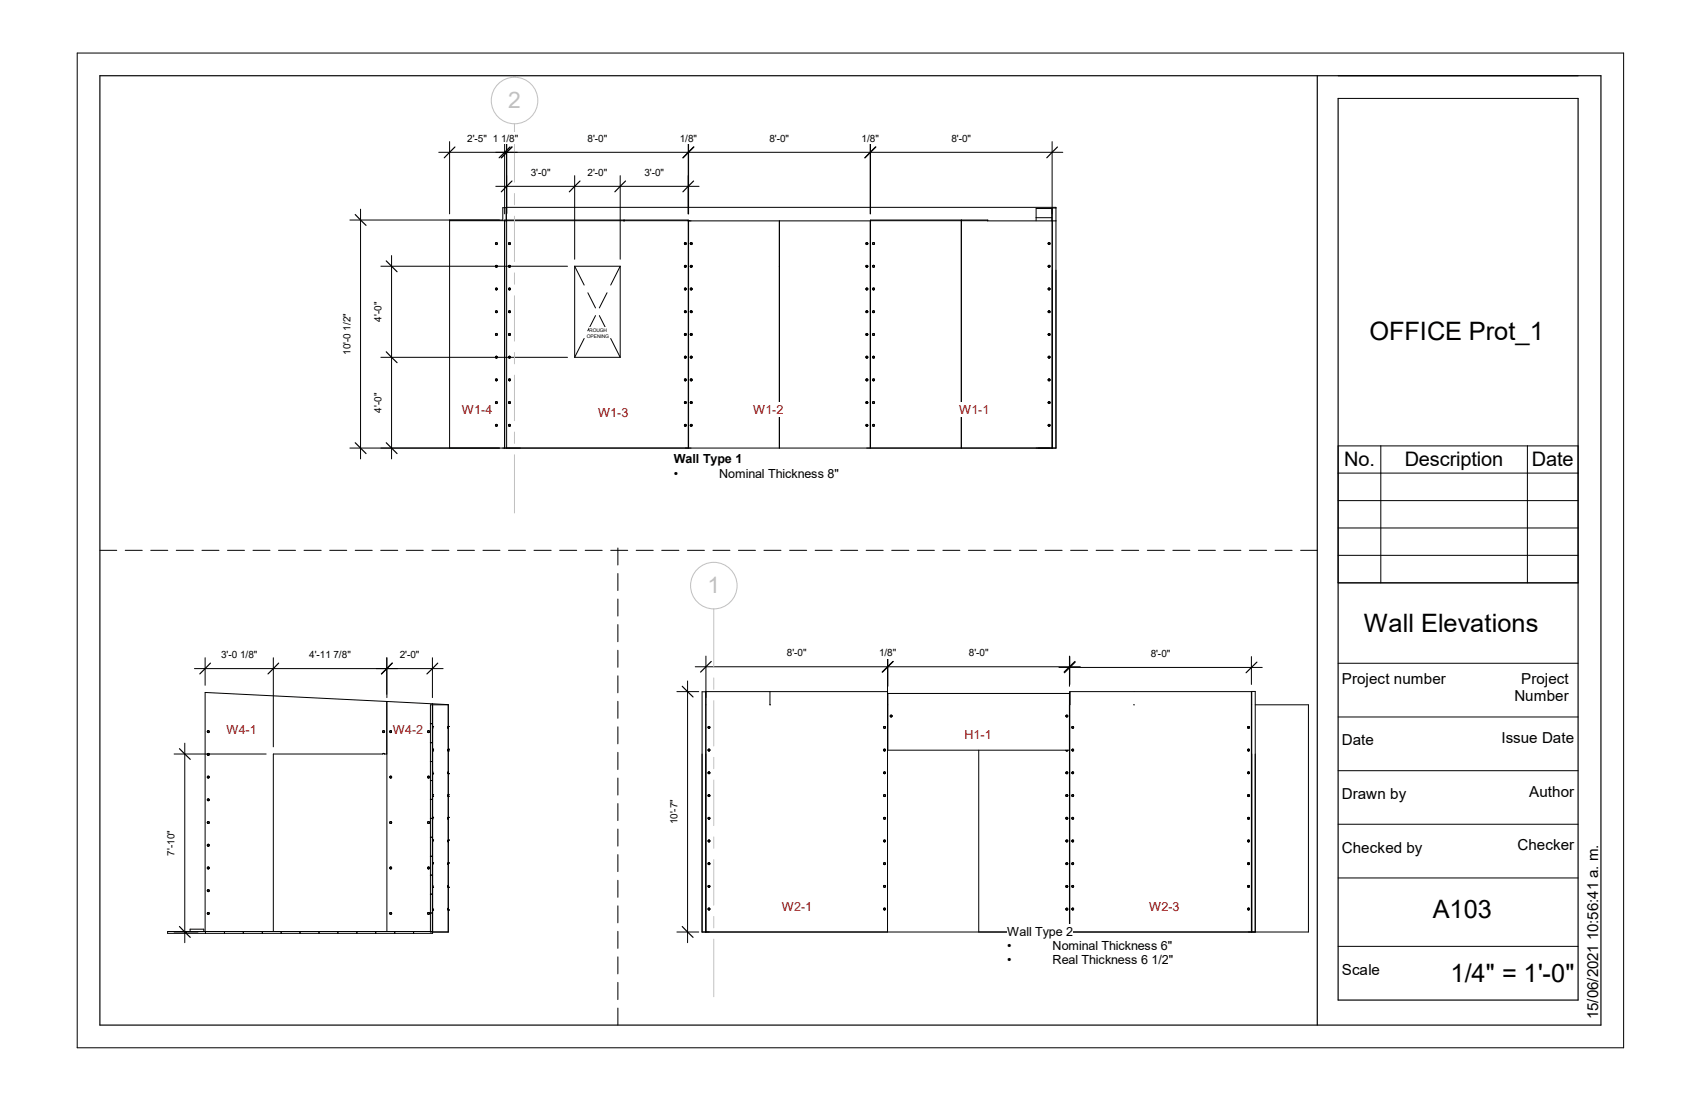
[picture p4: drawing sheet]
<svg xmlns="http://www.w3.org/2000/svg" width="432mm" height="279mm" viewBox="0 0 432 279" stroke-linecap="round" stroke-linejoin="round" font-family="sans-serif">
<defs><g id="words">
<g font-size="6.4">
<text x="347.6" y="86.3">OFFICE Prot_1</text>
<text x="346.2" y="160.4">Wall Elevations</text>
<text x="363.7" y="232.8">A103</text>
<text x="368.2" y="249.1">1/4&quot; = 1'-0&quot;</text>
</g>
<g font-size="5.8" fill="#c0c0c0">
<text x="129" y="27.5">2</text>
<text x="179.6" y="150.6">1</text>
</g>
<g font-size="5.1">
<text x="341.2" y="118.2">No.</text>
<text x="356.6" y="118.2">Description</text>
<text x="388.9" y="118.2">Date</text>
</g>
<g font-size="3.8">
<text x="340.7" y="173.7">Project number</text>
<text x="386.2" y="173.5">Project</text>
<text x="384.4" y="177.8">Number</text>
<text x="340.7" y="189.1">Date</text>
<text x="381.1" y="188.6">Issue Date</text>
<text x="340.7" y="202.7">Drawn by</text>
<text x="388.2" y="202.2">Author</text>
<text x="385.2" y="215.8">Checker</text>
<text x="340.7" y="216.4">Checked by</text>
<text x="340.7" y="247.4">Scale</text>
<text x="405.7" y="258.7" transform="rotate(-90 405.7 258.7)">15/06/2021 10:56:41 a. m.</text>
</g>
<g font-size="3.2" fill="#f00">
<text x="117.3" y="105">W1</text>
<text x="122.1" y="105">-</text>
<text x="123.2" y="105">4</text>
<text x="151.8" y="105.7">W1-3</text>
<text x="191.2" y="105">W1</text>
<text x="196" y="105">-</text>
<text x="197.1" y="105">2</text>
<text x="243.5" y="105">W1</text>
<text x="248.3" y="105">-</text>
<text x="249.4" y="105">1</text>
<text x="57.5" y="186.4">W4-</text>
<text x="63.4" y="186.4">1</text>
<text x="99.7" y="186.4">W4-2</text>
<text x="244.9" y="187.5">H1-1</text>
<text x="198.5" y="231.3">W2-1</text>
<text x="291.7" y="231.3">W2-3</text>
</g>
<g font-size="3.2">
<text x="171.1" y="117.6">Wall Type 1</text>
<text x="171.1" y="121.2">•</text>
<text x="182.6" y="121.2">Nominal Thickness 8&quot;</text>
<text x="255.7" y="237.5">Wall Type 2</text>
<text x="255.7" y="241.1">•</text>
<text x="255.7" y="244.7">•</text>
<text x="267.2" y="241.1">Nominal Thickness 6&quot;</text>
<text x="267.2" y="244.7">Real Thickness 6 1/2&quot;</text>
</g>
<g font-size="2.5">
<text x="118.6" y="36">2'-5&quot;</text>
<text x="125.1" y="36">1 1/8&quot;</text>
<text x="149.1" y="36">8'-0&quot;</text>
<text x="172.5" y="36">1/8&quot;</text>
<text x="195.3" y="36">8'-0&quot;</text>
<text x="218.7" y="36">1/8&quot;</text>
<text x="241.5" y="36">8'-0&quot;</text>
<text x="134.7" y="44.6">3'-0&quot;</text>
<text x="149.1" y="44.6">2'-0&quot;</text>
<text x="163.6" y="44.6">3'-0&quot;</text>
<text x="96.8" y="81.6" transform="rotate(-90 96.8 81.6)">4'-0&quot;</text>
<text x="88.9" y="90" transform="rotate(-90 88.9 90)">10'-0 1/2&quot;</text>
<text x="96.8" y="104.7" transform="rotate(-90 96.8 104.7)">4'-0&quot;</text>
<text x="56.1" y="167">3'-0 1/8&quot;</text>
<text x="78.5" y="167">4'-11 7/8&quot;</text>
<text x="101.5" y="167">2'-0&quot;</text>
<text x="199.8" y="166.5">8'-0&quot;</text>
<text x="223.1" y="166.5">1/8&quot;</text>
<text x="246" y="166.5">8'-0&quot;</text>
<text x="292.1" y="166.7">8'-0&quot;</text>
<text x="172" y="209.2" transform="rotate(-90 172 209.2)">10'-7&quot;</text>
<text x="44.3" y="217.1" transform="rotate(-90 44.3 217.1)">7'-10&quot;</text>
</g>
<g font-size="1.3">
<text x="148.9" y="85.7">OPENING</text>
<text x="149.5" y="84.3">ROUGH</text>
</g>
</g></defs>
<g fill="none" stroke="#000" stroke-width=".25">
<path d="M125.9 38.7h143.9M128.6 35.9v18.4M174.7 35.9v18.4M174.8 35.9v18.4M220.9 35.9v18.4M221 35.9v18.4M267.1 35.9v18.4M114.1 56h106.8v57.7M128.5 52.7h-.9v3.1h-13.5v57.9h154v-61.1h-139.6v3.4M128.5 55.8h-.4v57.9M158.4 56v-.2h-29.8v57.9M158.5 56v-.2h16.2v57.9"/>
<path d="M174.7 56h.1M174.8 56v57.7M197.8 56v57.7M197.9 56v57.7M221 56h47.1M244 55.8v57.9M244.1 55.8v57.9M250.7 56v-.2h-29.7v57.9M263 56v-3.1h4v3.1M263 55.2h4M267.1 56v57.7M268.1 52.8h-1v60.9"/>
<path d="M125.8 79l.1-.1 .3 .1v.3h-.3zM125.8 67.4h.4v.3l-.3 .1zM125.9 73.2h.3v.3l-.3 .1-.1-.2zM125.9 61.6h.1M125.9 61.6l-.1 .3 .1 .2 .3-.1-.1-.4M125.9 61.6h.2M126.1 61.6h.1M126.1 78.9h.1M126.1 73.5v.1M126.2 73.2v.1M126.2 79h.1M126.2 61.9h.1"/>
<path d="M126.2 67.6v.1M126.2 73.4h.1M126.2 79.2h.1M129.1 67.7h.1M129.2 67.7v.1M129.2 67.4l.4 .1-.2 .3h-.2M129.2 61.6h.1M129.2 61.6l-.1 .1 .1 .3M129.2 67.4l-.1 .3M129.2 78.9l-.1 .1 .1 .3M129.2 73.5l.1 .1M129.2 61.6v.4"/>
<path d="M129.2 67.4v.4M129.2 73.1v.5M129.2 78.9v.4M129.3 78.9l.3 .3-.4 .1M129.3 73.1l.3 .2-.3 .3M129.3 73.1l-.2 .1 .1 .3M129.3 61.6l.3 .3-.4 .1M129.3 78.9h-.1M145.9 67.6v23.1M145.9 67.6h11.5M145.9 67.6l2.4 4.7M149.2 74.3l2 3.8"/>
<path d="M154.1 74.3l-2 3.8M157.4 67.6v23.1M157.4 67.6l-2.4 4.7M173.7 61.9h.1M173.7 67.6l.1 .1M173.7 73.4h.1M173.7 79.2h.1M173.8 67.7l.2 .1M173.8 73.2l-.1 .1M173.8 79h-.1M173.9 61.6h.1M173.9 61.6l-.1 .4 .2 .1"/>
<path d="M173.9 73.5v.1M173.9 78.9h.1M173.9 73.6h.1M173.9 61.6l.3 .2-.2 .3M174 61.6v.5M174 67.4v.4M174 73.1v.5M174 78.9v.4M174 78.9l.2 .1-.1 .3h-.3l.1-.4M174 73.1l-.2 .1 .1 .3M174 73.1l.2 .2-.2 .3M174.2 67.7v-.3h-.3l-.1 .3"/>
<path d="M174.2 67.7h.1M174.2 67.7l-.2 .1M175.3 61.6h.2a.24 .24 0 0 1 .2 .3 .24 .24 0 0 1-.3 .2l-.2-.2zM175.4 78.9l.3 .1M175.4 78.9l-.2 .1 .1 .3h.3l.1-.3M175.4 73.1l.2 .1 .1 .2M175.4 73.1l-.2 .2 .2 .3M175.4 67.6h.3M175.4 61.6v.5M175.4 67.4v.4M175.4 73.1v.5M175.4 78.9v.4"/>
<path d="M175.7 73.4l-.3 .2M175.7 73.4h.1M175.7 79h.1M175.7 67.6l-.3 .2M175.7 67.6l-.4-.2-.1 .2 .2 .2M197.8 67.6h.1M219.8 67.4h.4l.1 .2-.3 .2zM219.8 79l.3-.1 .2 .3-.4 .1zM219.8 61.7l.4-.1 .1 .3-.3 .2zM219.8 67.6h.2v.2M219.9 73.2l.1 .4M219.9 73.2h.1"/>
<path d="M220 73.1l.3 .2-.3 .3M220 73.1l-.1 .1M220 73.1v.5M220 78.9v.4M220.1 61.6h.1M221.5 73.4h.1M221.5 79h.1M221.6 67.4l.4 .1-.2 .3a.26 .26 0 0 1-.3-.1 .26 .26 0 0 1 .1-.3zM221.6 78.9l.4 .1-.1 .3-.4-.1zM221.6 61.6l.4 .1a.24 .24 0 0 1-.3 .3 .24 .24 0 0 1-.1-.4zM221.6 73.1l.4 .2-.2 .3-.3-.2zM266.1 61.7l.3-.1 .1 .3-.3 .1z"/>
<path d="M266.1 73.2h.4v.2l-.3 .2zM266.2 67.4h.3l-.1 .4-.3-.2zM266.4 78.9l.1 .1-.1 .3M266.4 78.9l-.3 .1 .1 .3h.2M266.4 73.2v.3M266.4 78.9v.4M125.8 84.8l.3-.2 .1 .4-.3 .1zM125.8 96.3l.4-.1v.4h-.3zM125.9 90.4h.1M125.9 90.8h.1M125.9 90.4l-.1 .2 .1 .2M125.9 90.4h.2"/>
<path d="M125.9 90.8h.2M126.1 90.4h.1M126.1 90.8h.1M126.1 90.4l.1 .1M126.2 90.5h.1M126.2 90.5l-.1 .3M126.2 84.8h.1M126.2 96.5h.1M129.1 84.8l.1 .3M129.1 90.5l.1 .3M129.2 84.7l-.1 .1M129.2 90.5h-.1"/>
<path d="M129.2 90.4h.1M129.2 90.8h.1M129.2 84.7l.4 .1-.1 .3h-.3M129.2 96.2l.4 .2-.2 .2h-.2M129.2 96.2l-.1 .1 .1 .3M129.2 84.7h.1M129.2 90.4v.1M129.2 84.7v.4M129.2 90.4v.4M129.2 96.2v.4M129.3 90.4a.22 .22 0 0 1 .3 .2 .22 .22 0 0 1-.3 .2M145.9 90.7h11.5"/>
<path d="M148.3 85.9l-2.4 4.8M151.2 80.1l-2 3.8M152.1 80.1l2 3.8M155 85.9l2.4 4.8M173.7 96.5h.1M173.8 84.7l.1 .4 .3-.1v-.2M173.8 96.2l.4 .1a.24 .24 0 0 1-.1 .3 .24 .24 0 0 1-.3 0zM173.8 90.5h.1M173.8 90.5l.1 .3M173.8 84.8h-.1M173.9 90.4h.1M173.9 90.8h.1"/>
<path d="M173.9 90.4l-.1 .1M173.9 90.4l.3 .1M174 84.6v.5M174 90.4v.5M174 96.2v.4M174 90.4h.1M174 84.6l-.2 .1M174 84.6l.2 .1M174.2 90.5l-.2 .3M174.2 84.7v.1M174.2 90.5h.1M175.2 84.8l.2-.2a.26 .26 0 0 1 .3 .2 .26 .26 0 0 1-.1 .3h-.3z"/>
<path d="M175.3 96.2h.3a.26 .26 0 0 1 .1 .3 .26 .26 0 0 1-.3 .1l-.2-.1zM175.4 84.6v.5M175.4 90.4v.5M175.4 96.2v.4M219.8 84.8l.3-.2 .2 .3-.4 .2zM219.8 96.3l.4-.1 .1 .3-.3 .1zM220 90.4l-.2 .1 .2 .3M220 90.8v.1M220 90.4h.1M220 84.6v.5M220 90.4v.4M220 96.2v.4"/>
<path d="M220.1 90.4h.1M220.1 90.8h.1M220.1 90.8l-.1 .1M220.2 90.4l.1 .2-.1 .2M221.6 96.2l.4 .2-.2 .2a.26 .26 0 0 1-.3-.1 .26 .26 0 0 1 .1-.3zM266.4 84.7l.1 .1-.1 .3M266.4 90.4l.1 .1-.1 .3M266.4 96.2l.1 .1-.1 .3M266.4 84.7a.23 .23 0 0 0-.3 .2 .23 .23 0 0 0 .3 .2M266.4 90.4a.23 .23 0 0 0-.3 .3 .23 .23 0 0 0 .3 .1M266.4 96.2l-.3 .2 .1 .2h.2M266.4 84.7v.4"/>
<path d="M266.4 90.4v.4M266.4 96.2v.4M125.8 107.9l.3-.2 .1 .4h-.3zM125.8 108h.1M125.9 102h.3v.3l-.3 .1-.1-.2zM125.9 108.1v.1M126.1 108.1v.1M126.2 102.1h.1M126.2 107.8v.1M126.2 102.2v.1M126.2 108h.1M129.1 107.8l.3-.1 .2 .3-.4 .1z"/>
<path d="M129.1 102.3h.1M129.2 102.3l.1 .1M129.2 101.9l.4 .2-.3 .3M129.2 101.9l-.1 .4M129.2 108.1l.1 .1M129.2 101.9v.5M129.2 107.7v.5M129.5 108.1l-.1 .1M173.7 102.2l.1 .1M173.7 108h.1M173.8 102.3l.2 .1M173.8 107.8h.4v.3h-.4z"/>
<path d="M173.8 107.8l-.1 .1M173.8 102.1h-.1M173.9 108.1v.1M174 107.7l.1 .4M174 101.9v.5M174.2 102.3v-.3l-.3-.1-.1 .4M174.2 102.3h.1M174.2 102.3l-.2 .1M175.3 101.9l.4 .3-.2 .2-.3-.2zM175.4 107.7l.3 .3M175.4 107.7l-.2 .2 .1 .2 .4-.1M175.4 101.9v.5"/>
<path d="M175.4 107.7l-.1 .4M175.7 108h.1M219.9 102l.3-.1 .1 .3-.4 .2zM219.9 108.1h.1M219.9 108.1l.1 .1M220 107.7l.3 .3M220 107.7l-.1 .4M220 101.9v.5M220 107.7v.5M220.2 108.1l-.1 .1M220.3 108l-.3 .2M220.3 108h.1"/>
<path d="M221.5 108h.1M221.6 101.9l.4 .2-.2 .3-.3-.1zM221.6 107.7l.4 .2-.1 .2h-.3zM221.9 108.1l-.1 .1M266.1 102h.4v.3l-.3 .1-.1-.2zM266.2 108.1v.1M266.4 107.7l.1 .4h-.4M266.4 107.7l-.3 .2v.2M266.4 107.7v.5M266.4 102v.4M25.4 139.7h4.2M31.8 139.7h4.3"/>
<path d="M38.3 139.7h4.3M44.7 139.7h4.4M51.3 139.7h4.3M57.7 139.7h4.4M64.2 139.7h4.3M70.7 139.7h4.3M77.2 139.7h4.3M83.7 139.7h4.3M90.2 139.7h4.3M96.6 139.7h4.4M103.1 139.7h4.3M109.6 139.7h4.4"/>
<path d="M116.1 139.7h4.3M122.6 139.7h4.3M129.1 139.7h4.3M135.6 139.7h4.3M142.1 139.7h4.3M148.5 139.7h4.4M155 139.7h4.3M156.8 139.1v4.3M161.5 139.7h4.3M168 139.7h4.3M174.5 139.7h4.3M181 139.7h4.3"/>
<path d="M187.5 139.7h4.3M193.9 139.7h4.3M200.4 139.7h4.4M206.9 139.7h4.3M213.4 139.7h4.3M219.9 139.7h4.3M226.4 139.7h4.3M232.9 139.7h4.3M239.4 139.7h4.3M245.8 139.7h4.3M252.3 139.7h4.3M258.8 139.7h4.3"/>
<path d="M265.3 139.7h4.3M271.8 139.7h4.3M278.3 139.7h4.3M284.7 139.7h4.4M291.3 139.7h4.3M297.7 139.7h4.3M304.2 139.7h4.3M310.7 139.7h4.3M317.2 139.7h4.3M323.7 139.7h4.3M330.2 139.7h4.2M156.8 145.5v4.4"/>
<path d="M156.8 152v4.3M156.8 158.5v4.4M109.3 178.9h4.5v57.6h-4.5zM109.8 178.6v58.3h-67.3v-.5h67.3M113.8 178.8l-15.6-.8v58.4M156.8 165v4.3M156.8 171.5v4.3M156.8 178v4.3M179.2 178.9h.1M179.2 175.6v60.9M179.2 175.5v61M195.5 178.9v-3.4l-17.3 .1v60.9h153.9v-57.6h-13.5"/>
<path d="M195.5 175.5h29.8v61M225.3 178.9h.1M271.5 178.9h.1M287.8 175.5h-16.2v61M287.8 178.9h.1M287.9 175.5h29.8v61M317.7 178.9h.1M52.7 191.3l.1-.1a.24 .24 0 0 1 .3 .3 .24 .24 0 0 1-.3 .2zM52.7 197h.3a.26 .26 0 0 1 .1 .3 .26 .26 0 0 1-.3 .1l-.2-.1zM52.8 185.4h.1a.26 .26 0 0 1 .2 .3 .26 .26 0 0 1-.2 .2l-.3-.2zM53.1 185.5v.1M53.1 191.5v.1"/>
<path d="M53.1 197.1h.1M97.2 185.5l.4 .1-.2 .3-.2-.1zM97.5 191.2l-28.1 .1v45.1M97.5 191.2h.1M97.5 185.9h.1M97.5 191.2l.7 .1v-13.3l-46.1-2.3v60.7M99.1 197h.2a.26 .26 0 0 1 .1 .3 .26 .26 0 0 1-.3 .1l-.2-.1zM99.1 185.4h.1a.26 .26 0 0 1 .2 .3 .26 .26 0 0 1-.2 .2l-.3-.2zM99.4 185.5v.1M99.4 197.1h.1M108.6 197l-.1 .3 .2 .1 .3-.3M108.7 197l.3 .1"/>
<path d="M108.7 197h-.1M109 185.5l-.3-.1-.2 .2a.24 .24 0 0 0 .2 .3 .24 .24 0 0 0 .3-.2M109 185.5v.1M109 197.1h.1M109 185.6l.1 .1M109.1 185.7h-.1M109.3 183.6h.5M109.3 188.5h.5M109.3 193.3h.5M109.3 198.1h.5M109.8 190.1h.1M109.8 184.4h.1"/>
<path d="M109.8 196.3h.1M109.8 190.5h.1M113.8 190.1h.1M113.8 184.4h.1M113.8 196.3h.1M113.8 190.5h.1M156.8 184.4v4.4M156.8 190.9v4.4M156.8 197.4v4.4M179.8 184.4h.4l-.2 .4M179.8 184.4v.3l.2 .1M179.8 196v.3h.2"/>
<path d="M179.8 184.4h.1M179.8 196h.1M180 195.9l-.2 .1M180 195.9l.2 .1-.1 .3M180 184.4v.4M180 190.1v.5M180 195.9v.4M180.1 196.3h.1M180.1 190.1l-.4 .2 .3 .3M180.1 196.3h-.1M180.1 190.1v.1M180.1 190.2l.1 .2-.2 .2"/>
<path d="M224.3 184.7l.1-.3h.3v.3M224.3 184.7h.1M224.3 190.2v.1M224.3 190.3a.22 .22 0 0 0 .2 .3 .22 .22 0 0 0 .2-.3M224.3 184.7l.2 .1 .2-.1M224.3 190.2l.1-.1 .3 .1M224.7 184.7h.1M224.7 190.2v.1M226 181.6v.1M226.1 181.5h.1M226.4 181.5l-.4 .1M226.4 181.5h.1"/>
<path d="M226.4 181.5l-.1 .4-.3-.2M248.5 190.4v46.1M270.6 196l.3-.1 .2 .3-.4 .1zM270.6 181.7l.2 .2 .3-.2M270.6 181.6v.1M270.6 190.4v.1M270.6 181.5h.1M270.6 181.5v.1M270.6 190.5h.1M270.7 181.5l.3 .1M270.9 181.5h.1M271 181.6l.1 .1"/>
<path d="M271.1 190.4l-.4 .1M271.1 190.4h.1M271.5 190.4h-46.1v-14.4h46.1v60.5M272.1 184.4h.3a.25 .25 0 0 1 .1 .3 .25 .25 0 0 1-.3 .1zM272.2 196.3h.1M272.2 190.1l.3 .1-.1 .4-.3-.2zM272.2 190.1v.1M272.5 196l-.3-.1-.1 .1 .1 .3M272.5 196v.3h-.3M272.5 184.4h.1M272.5 196h.1M316.7 196l.3-.1 .2 .3a.25 .25 0 0 1-.3 .1 .25 .25 0 0 1-.2-.3z"/>
<path d="M316.8 196.3h.1M316.8 184.4h.4l-.2 .4-.3-.1zM316.8 190.1l.4 .1-.2 .4-.3-.2zM316.8 190.1v.1M316.9 184.4v.4M316.9 190.1v.5M316.9 195.9v.4M52.8 202.7a.25 .25 0 0 1 .3 .3 .25 .25 0 0 1-.3 .2 .25 .25 0 0 1-.2-.3zM52.8 208.5a.26 .26 0 0 1 .3 .1 .26 .26 0 0 1-.1 .4l-.4-.2zM52.8 214.2a.26 .26 0 0 1 .3 .3 .26 .26 0 0 1-.3 .3 .26 .26 0 0 1-.2-.4zM53.1 202.9h.1M99.1 208.5a.26 .26 0 0 1 .3 .1 .26 .26 0 0 1-.1 .4l-.4-.2z"/>
<path d="M108.5 208.7l.2-.2a.26 .26 0 0 1 .3 .1 .26 .26 0 0 1-.1 .4h-.2zM109.3 202.9h.5M109.3 207.7h.5M109.3 212.5h.5M109.3 217.3h.5M109.8 201.7h.1M109.8 213.2h.1M109.8 207.4h.1M109.8 219h.1M109.8 202.1h.1M113.8 201.7h.1M113.8 213.2h.1"/>
<path d="M113.8 207.4h.1M113.8 219h.1M113.8 202.1h.1M156.8 203.9v4.3M156.8 210.4v4.3M156.8 216.9v4.3M179.8 201.8v.3h.2M179.8 213.6l.2 .1M179.8 213.5v-.3h.3l.1 .3-.2 .2M179.8 207.5h.4l-.2 .4-.2-.1zM179.8 219v.3l.2 .1M179.8 219h.4l-.2 .4"/>
<path d="M179.8 201.7v.1M179.8 213.5v.1M179.8 219h.1M180 201.7h-.2M180 201.7l.2 .1-.2 .3M180 201.7v.4M180 207.4v.5M180 213.2v.5M180 218.9v.5M224.3 201.8h.1M224.3 202h.1M224.3 219.2l.1-.3h.3v.3"/>
<path d="M224.3 219.2v.1M224.3 202l.2-.4 .2 .4M224.3 202l.2 .1 .2-.1M224.3 219.3l.2 .1 .2-.1M224.4 207.4l.3 .2a.24 .24 0 0 1-.1 .3 .24 .24 0 0 1-.3-.2 .24 .24 0 0 1 .1-.3zM224.4 213.2l.3 .2a.24 .24 0 0 1-.1 .2 .24 .24 0 0 1-.3-.1 .24 .24 0 0 1 .1-.3zM224.4 201.7h.1M224.6 201.7h.1M224.7 201.8h.1M224.7 202h.1M224.7 219.2v.1M270.6 213.3l.3-.1 .2 .3-.3 .2z"/>
<path d="M270.6 207.5l.2-.1 .3 .3-.3 .2zM270.6 219.2v.1M270.6 219v.2M270.6 219h.1M270.7 219h.3l.1 .2-.2 .2-.3-.1M270.8 202.1a.24 .24 0 0 1-.2-.3 .24 .24 0 0 1 .3-.2l.2 .2-.2 .3M270.8 202.1h.1M270.9 202.1h.1M270.9 207.4h.1M270.9 202.1h-.1M272.1 207.5h.4v.3l-.3 .1zM272.1 213.3l.3-.1a.25 .25 0 0 1 .1 .3 .25 .25 0 0 1-.3 .2z"/>
<path d="M272.1 201.8a.24 .24 0 0 1 .4 0 .24 .24 0 0 1-.3 .3zM272.1 219l.3-.1a.25 .25 0 0 1 .1 .3 .25 .25 0 0 1-.3 .2zM272.5 201.7v.1M272.5 213.5v.1M272.5 219h.1M316.8 201.7l.4 .1-.2 .3-.3-.1zM316.8 213.2l.4 .1-.2 .4-.3-.2zM316.8 207.4l.4 .1-.2 .4-.3-.2zM316.8 218.9l.4 .1-.2 .4-.3-.2zM316.9 201.7v.4M316.9 207.4v.5M316.9 213.2v.5"/>
<path d="M316.9 218.9v.5M47.3 236.4v.5M48.3 236.4v-.6h3.4v.6M52.2 236.4v.5M52.7 220.1l.2-.1 .2 .4-.3 .1zM52.7 225.9l.3-.1 .1 .2-.3 .3zM52.7 231.6h.2a.24 .24 0 0 1 .2 .3 .24 .24 0 0 1-.3 .1l-.2-.1zM52.8 231.6h-.1M52.9 220h.1M53.1 220.1v.1M53.1 226.1h.1M53.1 231.7h.1"/>
<path d="M57 236.4v.5M61.8 236.4v.5M66.6 236.4v.5M71.4 236.4v.5M76.2 236.4v.5M81 236.4v.5M85.8 236.4v.5M90.6 236.4v.5M95.4 236.4v.5M99 220.1l.2-.1a.24 .24 0 0 1 .2 .4 .24 .24 0 0 1-.3 .1zM99 231.6h.2a.24 .24 0 0 1 .2 .3 .24 .24 0 0 1-.3 .1l-.2-.1zM99.1 231.6h.1"/>
<path d="M99.4 231.7h.1M100.2 236.4v.5M105 236.4v.5M108.6 231.6l.4 .1M108.6 231.6l-.1 .3 .2 .1 .3-.3M108.7 220h.1a.24 .24 0 0 1 .2 .4 .24 .24 0 0 1-.3 .1l-.2-.2zM108.7 231.6h.1M109 231.7h.1M109.3 222.1h.5M109.3 226.9h.5M109.3 231.7h.5M109.8 225.2h.1"/>
<path d="M109.8 230.9h.1M113.8 225.2h.1M113.8 230.9h.1M156.8 223.4v4.3M156.8 229.9v4.3M156.8 236.3v4.4M179.8 224.7h.3l.1 .3-.3 .2zM179.8 230.8l.2 .1M179.8 230.8v-.3h.3l.1 .3-.2 .1M179.8 230.8h.1M180 224.7v.5M180 230.5v.4"/>
<path d="M224.4 224.7l.3 .2a.24 .24 0 0 1-.1 .3 .24 .24 0 0 1-.3-.2 .24 .24 0 0 1 .1-.3zM224.4 230.5l.3 .1a.24 .24 0 0 1-.1 .3 .24 .24 0 0 1-.3-.1 .24 .24 0 0 1 .1-.3zM270.6 224.8v.1M270.7 224.7l.4 .2-.2 .3-.3-.1zM270.8 230.9a.24 .24 0 0 1-.2-.3 .24 .24 0 0 1 .3-.1l.2 .1-.2 .3M270.8 230.9v.1M270.9 230.9h.1M270.9 230.9l-.1 .1M272.1 224.8l.4-.1v.4l-.3 .1zM272.1 230.5h.3a.25 .25 0 0 1 .1 .3 .25 .25 0 0 1-.3 .1zM272.5 230.8h.1M316.7 224.8l.4-.1 .1 .3-.3 .2z"/>
<path d="M316.8 230.5h.4l-.2 .4-.3-.1zM316.9 224.7v.5M316.9 230.5v.4M317.8 236.5v-61h.8v61M156.8 242.8v4.3M156.8 249.3v4.4M156.8 255.8v4.3"/>
<circle cx="175.5" cy="90.6" r=".23"/>
<circle cx="221.8" cy="84.9" r=".24"/>
<circle cx="221.8" cy="90.6" r=".24"/>
<circle cx="224.5" cy="196.1" r=".24"/>
</g>
<path d="M130 37.3l-2.7 2.7M176.1 37.3l-2.7 2.7 2.7-2.7M222.2 37.3l-2.7 2.7M222.3 37.3l-2.7 2.7M268.4 37.3l-2.7 2.7" fill="none" stroke="#000" stroke-width=".3"/>
<g fill="#fff">
<path d="M149.1 33.7h5v2.8h-5z"/>
<path d="M172.6 33.7h4.4v2.8h-4.4z"/>
<path d="M195.3 33.7h5v2.8h-5z"/>
<path d="M218.7 33.7h4.4v2.8h-4.4z"/>
<path d="M241.5 33.7h5v2.8h-5z"/>
</g>
<path d="M125.9 47.3h51.6M128.6 44.6v9.7M145.9 44.6v21.2M157.4 44.6v21.2M174.7 44.6v9.7" fill="none" stroke="#000" stroke-width=".25"/>
<path d="M130 45.9l-2.7 2.8M147.2 45.9l-2.7 2.8M158.8 45.9l-2.7 2.8M176.1 45.9l-2.7 2.8" fill="none" stroke="#000" stroke-width=".3"/>
<g fill="#fff">
<path d="M134.7 42.3h5v2.9h-5z"/>
<path d="M149.1 42.3h5v2.9h-5z"/>
<path d="M163.6 42.3h5v2.9h-5z"/>
</g>
<path d="M96.7 67.6h47.4M99.4 64.9v51.6M96.7 90.7h47.4M96.7 113.7h30.1" fill="none" stroke="#000" stroke-width=".25"/>
<path d="M98 66.2l2.8 2.8M98 89.3l2.8 2.7M98 112.4l2.8 2.7" fill="none" stroke="#000" stroke-width=".3"/>
<g fill="#fff">
<path d="M94.4 99.7h3v5h-3z"/>
<path d="M94.4 76.6h3v5.1h-3z"/>
<path d="M171.1 114.6h17.3v3.8h-17.3z"/>
<path d="M171.1 118.4h2v3.6h-2z"/>
<path d="M182.6 118.4h31.3v3.6h-31.3z"/>
<path d="M243.5 102.2h4.8v3.6h-4.8z"/>
<path d="M248.3 102.2h1.1v3.6h-1.1z"/>
<path d="M249.4 102.2h2.7v3.6h-2.7z"/>
<path d="M151.8 102.9h4.9v3.6h-4.9z"/>
<path d="M156.7 102.9h1v3.6h-1z"/>
<path d="M157.7 102.9h1.8v3.6h-1.8z"/>
<path d="M149.5 83.1h4.9v1.4h-4.9z"/>
<path d="M148.9 84.5h5.7v1.5h-5.7z"/>
</g>
<circle cx="130.6" cy="25.5" r="5.9" fill="none" stroke="#c0c0c0" stroke-width=".25"/>
<path d="M129 22.4h3.2v6.4h-3.2z" fill="#fff"/>
<path d="M130.6 31.4v14.8M130.6 49.1v2.9M130.6 54.9v11.5M130.6 69.3v2.8M130.6 75.1v11.5M130.6 89.5v2.8M130.6 95.2v11.6M130.6 109.6v2.9M130.6 115.4v14.8" fill="none" stroke="#c0c0c0" stroke-width=".25"/>
<g fill="#fff">
<path d="M191.2 102.2h4.8v3.6h-4.8z"/>
<path d="M196 102.2h1.1v3.6h-1.1z"/>
<path d="M197.1 102.2h1.8v3.6h-1.8z"/>
<path d="M117.3 102.2h4.8v3.6h-4.8z"/>
<path d="M122.1 102.2h1.1v3.6h-1.1z"/>
<path d="M123.2 102.2h1.8v3.6h-1.8z"/>
</g>
<path d="M88.8 55.8h38M91.5 53.1v63.4M88.8 113.7h38" fill="none" stroke="#000" stroke-width=".25"/>
<path d="M90.2 54.4l2.7 2.8M90.2 112.4l2.7 2.7" fill="none" stroke="#000" stroke-width=".3"/>
<path d="M86.6 79.5h2.9v10.6h-2.9z" fill="#fff"/>
<path d="M111.4 38.7h19.9M114.1 35.9v18.4M128.1 35.9v18.4M128.6 35.9v18.1" fill="none" stroke="#000" stroke-width=".25"/>
<path d="M115.5 37.3l-2.7 2.7M129.5 37.3l-2.8 2.7M130 37.3l-2.7 2.7" fill="none" stroke="#000" stroke-width=".3"/>
<g fill="#fff">
<path d="M118.6 33.7h5v2.8h-5z"/>
<path d="M125.1 33.7h6.5v2.8h-6.5z"/>
</g>
<path d="M176.5 169.2h97.7M179.2 166.5v10.5M225.3 166.5v10.5M225.4 166.5v7.7M271.5 166.5v7.7" fill="none" stroke="#000" stroke-width=".25"/>
<path d="M180.6 167.9l-2.8 2.7M226.7 167.9l-2.8 2.7M226.7 167.9l-2.7 2.7M272.9 167.9l-2.8 2.7" fill="none" stroke="#000" stroke-width=".3"/>
<g fill="#fff">
<path d="M199.8 164.2h5v2.8h-5z"/>
<path d="M223.1 164.2h4.4v2.8h-4.4z"/>
<path d="M246 164.2h5v2.8h-5z"/>
<path d="M198.5 228.4h4.9v3.6h-4.9z"/>
<path d="M203.4 228.4h1v3.6h-1z"/>
<path d="M204.4 228.4h2.7v3.6h-2.7z"/>
<path d="M244.9 184.7h4v3.6h-4z"/>
<path d="M248.9 184.7h1.1v3.6h-1.1z"/>
<path d="M250 184.7h1.7v3.6h-1.7z"/>
<path d="M255.7 234.7h16.7v3.6h-16.7z"/>
<path d="M255.7 238.3h2v3.6h-2z"/>
<path d="M267.2 238.3h31.3v3.6h-31.3z"/>
<path d="M255.7 241.9h2v3.6h-2z"/>
<path d="M267.2 241.9h31.5v3.6h-31.5z"/>
</g>
<circle cx="181.2" cy="148.6" r="5.9" fill="none" stroke="#c0c0c0" stroke-width=".25"/>
<path d="M179.6 145.4h3.2v6.4h-3.2z" fill="#fff"/>
<path d="M181.2 154.5v14.7M181.2 172v2.9M181.2 177.8v11.5M181.2 192.2v2.9M181.2 198v11.5M181.2 212.4v2.9M181.2 218.1v11.6M181.2 232.6v2.9M181.2 238.3v14.6" fill="none" stroke="#c0c0c0" stroke-width=".25"/>
<g fill="#fff">
<path d="M291.7 228.4h4.9v3.6h-4.9z"/>
<path d="M296.6 228.4h1v3.6h-1z"/>
<path d="M297.6 228.4h1.8v3.6h-1.8z"/>
</g>
<path d="M268.8 169.4h51.6M271.6 166.6v7.1M317.7 166.6v7.1" fill="none" stroke="#000" stroke-width=".25"/>
<path d="M272.9 168l-2.7 2.7M319.1 168l-2.8 2.7" fill="none" stroke="#000" stroke-width=".3"/>
<path d="M292.1 164.4h5v2.8h-5z" fill="#fff"/>
<path d="M171.8 175.5h5.6M174.5 172.8v66.4M171.8 236.5h5.6" fill="none" stroke="#000" stroke-width=".25"/>
<path d="M173.2 174.2l2.7 2.7M173.2 235.1l2.7 2.8" fill="none" stroke="#000" stroke-width=".3"/>
<path d="M169.6 202.8h3v6.5h-3z" fill="#fff"/>
<path d="M49.4 169.7h51.5M52.1 166.9v7M69.4 166.9v22.6M98.2 166.9v9.3" fill="none" stroke="#000" stroke-width=".25"/>
<path d="M53.4 168.3l-2.7 2.7M70.7 168.3l-2.7 2.7M99.6 168.3l-2.8 2.7" fill="none" stroke="#000" stroke-width=".3"/>
<g fill="#fff">
<path d="M56.1 164.7h9.2v2.8h-9.2z"/>
<path d="M78.5 164.7h10.6v2.8h-10.6z"/>
</g>
<path d="M44.2 191.3h23.4M46.9 188.6v50.6M44.2 236.5h6" fill="none" stroke="#000" stroke-width=".25"/>
<path d="M45.6 190l2.7 2.7M45.6 235.1l2.7 2.8" fill="none" stroke="#000" stroke-width=".3"/>
<path d="M41.9 210.7h3v6.5h-3z" fill="#fff"/>
<path d="M95.5 169.7h17M98.2 166.9v10.1M109.8 166.9v10.1" fill="none" stroke="#000" stroke-width=".25"/>
<path d="M99.6 168.3l-2.7 2.7M111.1 168.3l-2.7 2.7" fill="none" stroke="#000" stroke-width=".3"/>
<g fill="#fff">
<path d="M101.5 164.7h5v2.8h-5z"/>
<path d="M57.5 183.6h4.9v3.6h-4.9z"/>
<path d="M62.4 183.6h1v3.6h-1z"/>
<path d="M63.4 183.6h1.8v3.6h-1.8z"/>
<path d="M99.7 183.6h4.9v3.6h-4.9z"/>
<path d="M104.6 183.6h1.1v3.6h-1.1z"/>
<path d="M105.7 183.6h1.7v3.6h-1.7z"/>
</g>
<path d="M19.6 13.5h392.6v252.4h-392.6zM339.7 25h60.9M339.7 147.9h60.9M339.7 168.3h60.9M339.7 181.9h60.9M339.7 195.6h60.9M339.7 209.2h60.9M339.7 222.8h60.9M339.7 240.2h60.9" fill="none" stroke="#000" stroke-width=".25"/>
<path d="M25.4 19.2h381v240.9h-381zM334.4 19.2v240.9M339.7 25v228.8h60.9v-228.8" fill="none" stroke="#000" stroke-width=".3"/>
<g fill="#fff">
<path d="M340.7 243.9h9.6v4.3h-9.6z"/>
<path d="M340.7 212.9h20.4v4.4h-20.4z"/>
<path d="M340.7 199.3h16.3v4.3h-16.3z"/>
<path d="M340.7 185.7h8.1v4.3h-8.1z"/>
<path d="M340.7 170.3h26.4v4.3h-26.4z"/>
</g>
<path d="M339.7 113.2h60.9v34.7h-60.9zM350.5 113.2v34.7M387.7 113.2v34.7M339.7 134h60.9M339.7 127h60.9M339.7 120.1h60.9M339.7 140.9h60.9" fill="none" stroke="#000" stroke-width=".25"/>
<use href="#words"/>
</svg>
